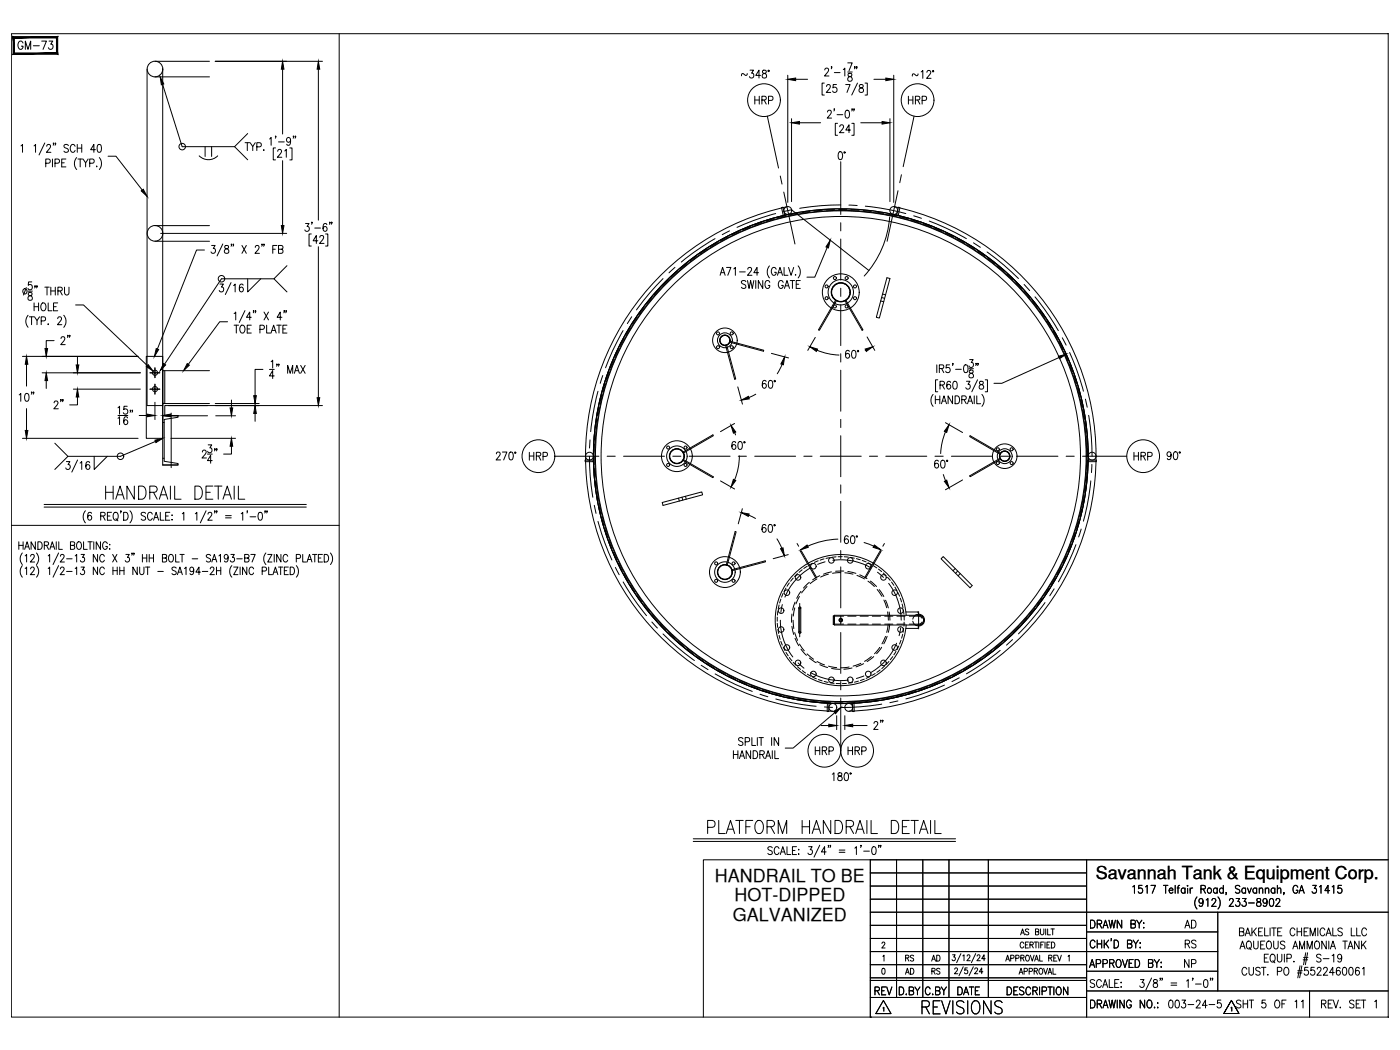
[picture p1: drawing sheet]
<svg xmlns="http://www.w3.org/2000/svg" width="610mm" height="457mm" viewBox="0 0 610 457" stroke-linecap="round" stroke-linejoin="round" font-family="sans-serif">
<defs><g id="words">
<text font-size="10.1" x="44.8" y="218.7">HANDRAIL DETAIL</text>
<g font-size="9.7">
<text x="306.9" y="364.1">PLATFORM HANDRAIL DETAIL</text>
<text x="400.4" y="442.7">REVISIONS</text>
</g>
<text font-size="7.9" x="31.4" y="151.3" transform="rotate(-90 31.4 151.3)">2&quot;</text>
<g font-size="7.8">
<text x="311.3" y="383.9">HANDRAIL TO BE</text>
<text x="477.2" y="382.9">Savannah Tank &amp; Equipment Corp.</text>
<text x="319.8" y="392.5">HOT-DIPPED</text>
<text x="319.1" y="401.1">GALVANIZED</text>
</g>
<g font-size="7.5">
<text x="22.2" y="179.2">2&quot;</text>
<text x="385.2" y="318.9" transform="rotate(-90 385.2 318.9)">2&quot;</text>
<text x="538.7" y="414.9">AQUEOUS AMMONIA TANK</text>
</g>
<g font-size="7.1">
<text x="6.7" y="22.6">GM-73</text>
<text x="327.4" y="46.6">HRP</text>
<text x="394.4" y="46.6">HRP</text>
<text x="366.9" y="157.3">60°</text>
<text x="330.6" y="170.4">60°</text>
<text x="317.5" y="196.8">60°</text>
<text x="229.3" y="201.8">HRP</text>
<text x="492.5" y="201.8">HRP</text>
<text x="405.7" y="205">60°</text>
<text x="330.6" y="233.2">60°</text>
<text x="353.8" y="329.8">HRP</text>
<text x="367.9" y="329.8">HRP</text>
<text x="473.8" y="405.3">DRAWN BY:</text>
<text x="514.7" y="405.3">AD</text>
<text x="538.3" y="408.9">BAKELITE CHEMICALS LLC</text>
<text x="514.7" y="414.2">RS</text>
<text x="473.1" y="422.6">APPROVED BY:</text>
<text x="514.7" y="422.6">NP</text>
<text x="473.8" y="440.3">DRAWING NO.:</text>
<text x="507.6" y="440.3">003-24-5</text>
<text x="537.3" y="440.3">SHT 5 OF 11</text>
<text x="574.3" y="440.3">REV. SET 1</text>
</g>
<g font-size="6.6">
<text x="105.5" y="66.7">TYP.</text>
<text x="366.5" y="237.8">60°</text>
<text x="473.4" y="431.1">SCALE:</text>
<text x="379.6" y="434.3">REV</text>
<text x="390.2" y="434.3">D.BY</text>
<text x="401.8" y="434.3">C.BY</text>
<text x="415.9" y="434.3">DATE</text>
<text x="437.4" y="434.3">DESCRIPTION</text>
</g>
<g font-size="6.2">
<text x="393" y="419.8">RS</text>
<text x="404.3" y="419.8">AD</text>
</g>
<g font-size="5.7">
<text x="443.1" y="408.2">AS BUILT</text>
<text x="393" y="425.4">AD</text>
<text x="404.6" y="425.4">RS</text>
<text x="442.4" y="425.4">APPROVAL</text>
</g>
</g></defs>
<!-- layer: 0 -->
<g fill="none" stroke="#000" stroke-width=".44">
<path d="M4.9 14.7h599.6v428.2h-599.6zM147.7 14.7v428.2M4.9 228.8h142.8M379 374.4h-72.7v68.5M379 374.4v68.5M379 374.4h225.5M390.4 374.4v59.9M401.8 374.4v59.9M413.2 374.4v59.9M430.3 374.4v59.9M473.1 374.4v68.5M379 380.1h94.1"/>
<path d="M379 385.8h94.1M379 391.5h94.1M379 397.2h225.5M530.3 397.2v34.3M379 402.9h94.1M379 408.6h94.1M379 414.3h151.3M473.1 405.8h57.2M379 420.1h94.1M379 426.9h94.1M379 425.8h94.1M379 434.3h94.1"/>
<path d="M473.1 431.5h131.4M473.1 422.9h57.2M570.2 431.5v11.4"/>
</g>
<!-- layer: TEXT -->
<g fill="none" stroke="#000" stroke-width=".44">
<path d="M8.2 235.9v3.3M8.2 237.5h1.9M10.1 235.9v3.3M10.7 239.2l1.1-3.3 1.1 3.3M11.1 238.1h1.4M15.4 235.9v3.3l-1.9-3.3v3.3M16.5 235.9a1.67 1.67 0 0 1 1.9 1.7 1.67 1.67 0 0 1-1.9 1.6zM19.3 237.5l1.6-.2 .1-1.1-1.7-.3v3.3M20.2 237.5l1 1.7M21.7 239.2l1.1-3.3 1.1 3.3M22.1 238.1h1.3M24.5 235.9v3.3"/>
<path d="M25.6 235.9v3.3h1.6M30.7 237.5l1.6-.2 .1-1.1-1.7-.3v3.3l1.7-.3 .1-.8-.6-.6M33.9 236.1a1.07 1.07 0 0 1 1.1 0 1.07 1.07 0 0 1 .5 1.1v.7a1.08 1.08 0 0 1-1.1 1.3 1.08 1.08 0 0 1-1.1-1.3zM36.4 235.9v3.3h1.6M38.3 235.9h1.9M39.2 235.9v3.3M40.8 235.9v3.3M43.8 235.9v3.3l-1.9-3.3v3.3M46.7 236.7a1.04 1.04 0 0 0-1.2-.8 1.04 1.04 0 0 0-.8 1.3v.7a1.05 1.05 0 0 0 1 1.3 1.05 1.05 0 0 0 1-1.3h-.7M47.7 239h.2zM47.8 237v.3zM9.7 246.3a3.8 3.8 0 0 0 0 5"/>
<path d="M9.7 240.8a3.8 3.8 0 0 0 0 5M11 247.6l.6-.7v3.3M11 242l.6-.6v3.3M13.3 247.7l.6-.8h.5l.5 .7-.4 1.1-1.3 1.5h1.9M13.3 242.2l.6-.8h.5l.5 .6-.4 1.1-1.3 1.6h1.9M15.9 246.3a3.7 3.7 0 0 1 0 5M15.9 240.8a3.7 3.7 0 0 1 0 5M21 247.6l.6-.7v3.3M21 242l.6-.6v3.3M25.5 246.3l-2.4 5M25.5 240.8l-2.4 5M26.3 247.7l.6-.8h.5l.5 .7-.4 1.1-1.3 1.5h1.9"/>
<path d="M26.3 242.2l.6-.8h.5l.5 .6-.4 1.1-1.3 1.6h1.9M29 248.8h2.4M29 243.3h2.4M32.8 247.6l.6-.7v3.3M32.8 242l.6-.6v3.3M35.3 246.9h1.4l-.8 1.3a1 1 0 0 1 .8 1.5 1 1 0 0 1-1.7-.1M35.3 241.4h1.4l-.8 1.3a1 1 0 0 1 .8 1.5 1 1 0 0 1-1.7-.1M42.5 246.9v3.3l-1.9-3.3v3.3M42.5 241.4v3.3l-1.9-3.3v3.3M45.5 247.7a1.04 1.04 0 0 0-1.3-.8 1.04 1.04 0 0 0-.8 1.3v.7a1.05 1.05 0 0 0 .8 1.3 1.05 1.05 0 0 0 1.3-.7M45.5 242.2a1.04 1.04 0 0 0-1.3-.8 1.04 1.04 0 0 0-.8 1.3v.7a1.05 1.05 0 0 0 .8 1.3 1.05 1.05 0 0 0 1.3-.7M49.1 241.4l1.8 3.3"/>
<path d="M49.2 246.9v3.3M49.2 248.5h1.8M50.9 241.4l-1.8 3.3M51 246.9v3.3M52.1 248.5h1.9M52.1 246.9v3.3M54 246.9v3.3M54.8 241.4h1.5l-.8 1.3a1.01 1.01 0 0 1 .8 1.6 1.01 1.01 0 0 1-1.8-.2M57.6 240.9h-.3h.3l-.3 .8M58.4 240.9h-.2h.2l-.2 .8M59.8 246.9v3.3l-1.9-3.3v3.3M60.8 246.9v2.4l.8 .9 1-.4 .1-2.9"/>
<path d="M62 241.4v3.3M62 243h1.9M63.4 246.9h1.8M63.9 241.4v3.3M64.3 246.9v3.3M65 243h1.8M65 241.4v3.3M66.8 241.4v3.3M68.7 248.8h2.4M70.7 243l1.6-.2 .2-1.1-1.8-.3v3.3l1.8-.3 .1-.8-.7-.6M73.9 241.6a1.07 1.07 0 0 1 1.2 0 1.07 1.07 0 0 1 .4 1.1v.7a1.08 1.08 0 0 1-1 1.3 1.08 1.08 0 0 1-1.1-1.3zM76.5 241.4v3.3h1.5"/>
<path d="M76.7 247.4a.99 .99 0 0 0-1-.5 .99 .99 0 0 0-.8 .8l.2 .5 1.5 .7 .1 .9a1.12 1.12 0 0 1-1.8 0M77.2 250.2l1.1-3.3 1.1 3.3M77.7 249.1h1.3M78.3 241.4h1.9M79.3 241.4v3.3M80.3 247.6l.7-.7v3.3M83.7 243.3h2.4M84.4 248a.88 .88 0 0 1-1.3 .7 .88 .88 0 0 1-.3-1.4 .88 .88 0 0 1 1.4 .1l.2 .6a1.57 1.57 0 0 1-1.1 2.2l-.6-.4M87.3 249.1h-2l1.3-2.2v3.3M88.1 248.8h2.4M91.6 247.7l.5-.8h.6l.5 .7-.4 1.1-1.4 1.5h1.9M91.7 241.9a1.03 1.03 0 0 0-1.1-.5 1.03 1.03 0 0 0-.8 .8l1.8 1.2 .1 .8a1.16 1.16 0 0 1-1.9 0"/>
<path d="M92.2 244.7l1.1-3.3 1.1 3.3M92.7 243.6h1.3M94.3 248.5h1.8M94.3 246.9v3.3M95.3 242l.7-.6v3.3M96.1 246.9v3.3M99.3 242.5a.88 .88 0 0 1-1.2 .7 .88 .88 0 0 1-.3-1.4 .88 .88 0 0 1 1.4 .1l.1 .6a1.56 1.56 0 0 1-1.1 2.2l-.5-.5M100.5 241.4h1.5l-.8 1.3a1 1 0 0 1 .8 1.5 1 1 0 0 1-1.7-.1M101 246.3a3.8 3.8 0 0 0 0 5M101.8 246.9h1.8l-1.8 3.3h1.8M103.1 243.3h2.4M104.5 246.9v3.3"/>
<path d="M106.5 243l1.6-.2 .3-.5-.1-.6-1.8-.3v3.3l1.8-.3 .1-.8-.6-.6M107.5 246.9v3.3l-1.9-3.3v3.3M109.2 241.4h1.9l-1.3 3.3M110.4 247.7a1.02 1.02 0 0 0-1.2-.8 1.02 1.02 0 0 0-.8 1.3v.7a1.03 1.03 0 0 0 .8 1.3 1.03 1.03 0 0 0 1.2-.7M114.2 248.7l1.6-.2 .3-.5-.3-.9-1.6-.2v3.3M115.8 240.8a3.8 3.8 0 0 0 0 5M116.6 241.4h1.8l-1.8 3.3h1.8M117 246.9v3.3h1.6M118.9 250.2l1-3.3 1.1 3.3M119.2 249.1h1.4M119.4 241.4v3.3M121.3 246.9h1.8"/>
<path d="M122.2 246.9v3.3M122.3 241.4v3.3l-1.8-3.3v3.3M123.8 248.5h1.1M125.3 242.2a1.04 1.04 0 0 0-1.3-.8 1.04 1.04 0 0 0-.7 1.3v.7a1.05 1.05 0 0 0 .7 1.3 1.05 1.05 0 0 0 1.3-.7M125.5 246.9h-1.7v3.3h1.7M126.4 246.9a1.67 1.67 0 0 1 1.9 1.7 1.67 1.67 0 0 1-1.9 1.6zM129 246.3a3.8 3.8 0 0 1 0 5M129 243.1l1.6-.1 .2-1.3-1.8-.3v3.3M131.8 241.4v3.3h1.6M133.7 244.7l1.1-3.3 1 3.3M134.1 243.6h1.4M136.1 241.4h1.9"/>
<path d="M137.1 241.4v3.3M138.6 243h1.1M140.4 241.4h-1.8v3.3h1.8M141.2 241.4a1.67 1.67 0 0 1 1.9 1.7 1.67 1.67 0 0 1-1.9 1.6zM143.9 240.8a3.8 3.8 0 0 1 0 5M493.3 386.2l.7-.7v3.4M497.3 385.5h-1.4l-.1 1.5a1.07 1.07 0 0 1 1.5 0 1.07 1.07 0 0 1-.1 1.6 1.07 1.07 0 0 1-1.6-.3M498.8 386.2l.7-.7v3.4M501.2 385.5h1.9l-1.4 3.4M506.6 385.5h1.9M507.6 385.5v3.4M509.1 387.6h1.6l-.1-.6a1.08 1.08 0 0 0-1.7 .7 1.08 1.08 0 0 0 1.3 1.2l.5-.5"/>
<path d="M511.7 385.5v3.4M512.6 386.7h.9M513.7 385.5l-.6 .2-.2 .5v2.7M516 387.1a1.08 1.08 0 0 0-1.8 .5 1.08 1.08 0 0 0 1.2 1.3l.6-.5M516 386.7v2.2M517.1 385.5v.4zM517.1 386.8v2.1M518.2 386.7v2.2M519.3 386.7a.99 .99 0 0 0-1.1 .9M521.2 390.6a4 4 0 0 0 0 5.2M522.9 387.1l1.7-.1 .3-.5-.3-.8-1.7-.2v3.4M523.9 392.4a.98 .98 0 0 1-1.6 .7 .98 .98 0 0 1 .2-1.7l.4-.2a1.97 1.97 0 0 1 .1 3.5l-.7-.2-.1-.3"/>
<path d="M523.9 387.1l1 1.8M525.2 391.9l.7-.7v3.5M527.7 392l.3-.6a.94 .94 0 0 1 1.3 .3 .94 .94 0 0 1-.3 1.3l-1.4 1.7h1.9M530 387.1a1.08 1.08 0 0 0-1.8 .5 1.08 1.08 0 0 0 1.2 1.3l.6-.5M530 386.7v2.2M530.3 390.6a4 4 0 0 1 0 5.2M532.7 387.1a.98 .98 0 0 0-1.4 0 .98 .98 0 0 0 0 1.4 .98 .98 0 0 0 1.4-.1M532.7 385.5v3.4M534 388.8h-.2h.2l-.2 .8M535.3 392l.3-.6a.94 .94 0 0 1 1.4 .3 .94 .94 0 0 1-.4 1.3l-1.4 1.7h2M538.3 391.2h1.5l-.8 1.3a1.02 1.02 0 0 1 .8 1.6 1.02 1.02 0 0 1-1.8-.1M539.9 386a1.04 1.04 0 0 0-1.1-.5 1.04 1.04 0 0 0-.9 .8l.3 .5 1.5 .8a.81 .81 0 0 1-.5 1.3h-.6l-.7-.5"/>
<path d="M541 391.2h1.6l-.9 1.3a1.04 1.04 0 0 1 .9 1.7 1.04 1.04 0 0 1-1.8-.2M542.4 387.1a.84 .84 0 0 0-.8-.5 .84 .84 0 0 0-.8 .5 1.01 1.01 0 0 0 .1 1.5 1.01 1.01 0 0 0 1.5-.2M542.4 386.7v2.2M543.2 386.7l.8 2.2 .9-2.2M543.7 393.2h2.5M547.2 387.1a1.08 1.08 0 0 0-1.8 .5 1.08 1.08 0 0 0 1.2 1.3l.6-.5M547.2 386.7v2.2M547.4 391.4v1a1.37 1.37 0 0 1 1.4 .6 1.37 1.37 0 0 1 0 1.5 1.1 1.1 0 0 1-1.7-.8 1.1 1.1 0 0 1 1.4-1.2l.4-.8a1.01 1.01 0 0 0-1.5-.3zM548.3 387.3l.7-.6 .7 .1 .2 2.1M548.3 386.7v2.2M551 387.3l.6-.6 .8 .1 .1 2.1M551 386.7v2.2"/>
<path d="M551.7 392.4a.97 .97 0 0 1-1.3 .9 .97 .97 0 0 1-.3-1.6l.6-.5a1.88 1.88 0 0 1 1.1 1.8 1.88 1.88 0 0 1-1.2 1.7l-.5-.5M553.1 391.4l.7-.2a2.14 2.14 0 0 1 0 3.5h-.3a2.4 2.4 0 0 1-.4-3.3zM555.1 387.1a1.08 1.08 0 0 0-1.8 .5 1.08 1.08 0 0 0 1.3 1.3l.5-.5M555.1 386.7v2.2M555.6 392l.6-.8h.5l.6 .7-.5 1.1-1.4 1.7h2M556.2 387.3l.7-.6 .7 .1 .1 2.1M556.2 385.5v3.4M559.1 388.8h-.2h.2l-.2 .8M565.1 386.3a1.07 1.07 0 0 0-1.3-.8 1.07 1.07 0 0 0-.8 1.3v.8a1.07 1.07 0 0 0 1.1 1.4 1.07 1.07 0 0 0 1-1.4h-.7M565.6 388.9l1.1-3.4 1.2 3.4M566.1 387.8h1.4M571.6 385.5h1.5l-.8 1.3a1.04 1.04 0 0 1 .8 1.6 1.04 1.04 0 0 1-1.8-.1"/>
<path d="M574.5 386.2l.7-.7v3.4M579 387.8h-2.1l1.4-2.3v3.4M580.1 386.2l.7-.7v3.4M584.1 385.5h-1.4l-.1 1.5a1.05 1.05 0 0 1 1.5 0 1.05 1.05 0 0 1-.1 1.6 1.05 1.05 0 0 1-1.5-.3M384 410.8l.5-.6 .6 .1 .2 .4-1.4 2.1h1.5M384.4 416.4l.5-.5v2.6M414.8 415.7h1.1l-.6 1a.78 .78 0 0 1 .6 1.2 .78 .78 0 0 1-1.3-.1M418.4 415.2l-1.9 4M419.2 416.2l.6-.5v2.6M421.1 416.3l.1-.3a.64 .64 0 0 1 .9-.2 .64 .64 0 0 1 .2 .9l-1.3 1.6h1.5M424.8 415.2l-1.8 4M425.5 416.3l.4-.6 .8 .5-.3 .9-1 1.2h1.4"/>
<path d="M429 417.4h-1.5l1-1.7v2.6M437.9 418.5l.8-2.6 .9 2.6M438.2 417.6h1.1M440.1 417.3l1.3-.2v-1.1l-1.3-.1v2.6M442.3 417.3l1.2-.2 .1-.9-1.3-.3v2.6M444.5 417.1l1.2-.1 .1-.8-1.3-.3v2.6M445.2 417.1l.7 1.4M445.8 410.8a.8 .8 0 0 0-1-.6 .8 .8 0 0 0-.6 1v.6a.81 .81 0 0 0 .6 1 .81 .81 0 0 0 1-.6M446.5 411.4h.8M447 416l.2-.1a1.31 1.31 0 0 1 1.1 1.3 1.31 1.31 0 0 1-1.1 1.3 1.68 1.68 0 0 1-.2-2.5zM447.8 410.2h-1.3v2.6h1.3M448.5 411.4l1.2-.1v-1l-1.2-.1v2.6"/>
<path d="M448.6 415.9l.9 2.6 .8-2.6M449.2 411.4l.7 1.4M450.3 410.2h1.5M450.5 418.5l.8-2.6 .8 2.6M450.8 417.6h1.1M451.1 410.2v2.6M452.3 410.2v2.6M452.7 415.9v2.6h1.2M453.2 411.4h.8M454.5 410.2h-1.3v2.6M455 410.2v2.6M455.9 411.4h.8"/>
<path d="M456.6 417.1l1.3-.1v-1l-1.3-.1v2.6M457.2 410.2h-1.3v2.6h1.3M457.4 417.1l.7 1.4M457.8 410.2a1.31 1.31 0 0 1 1.5 1.3 1.31 1.31 0 0 1-1.5 1.3zM458.8 417.1h.8M460.2 415.9h-1.4v2.6h1.4M460.5 415.9l.8 2.6 .8-2.6M465.1 416.4l.5-.5v2.6M476.8 410.2a1.07 1.07 0 0 0-1.3-.8 1.07 1.07 0 0 0-.8 1.3v.8a1.07 1.07 0 0 0 .8 1.3 1.07 1.07 0 0 0 1.3-.8M477.8 409.3v3.5M477.8 411h1.9M479.7 409.3v3.5"/>
<path d="M480.8 409.3v3.5M481.5 410.8l1.3 2M482.8 409.3l-2 2.3M484 408.9h-.3h.3l-.3 .8M485.1 409.3a1.73 1.73 0 0 1 2 1.8 1.73 1.73 0 0 1-2 1.7zM490.9 411l1.7-.2 .3-.5-.3-.8-1.7-.2v3.5h1.3l.5-.4v-1.1l-.5-.3M493.4 409.3l1.1 1.7v1.8M495.7 409.3l-1.2 1.7M496.5 410.5v.3zM496.5 412.4v.4zM552.3 415.5h-1.8v3.4h1.8M553.6 415.7l.2-.2a1.74 1.74 0 0 1 1.5 1.7 1.74 1.74 0 0 1-1.5 1.7 2.22 2.22 0 0 1-.2-3.2z"/>
<path d="M554.3 418.3l.8 1M556.2 415.5v2.4a.97 .97 0 0 0 1 1 .97 .97 0 0 0 1-1v-2.4M559.3 415.5v3.4M560.4 417.3l1.6-.2 .3-.5-.3-.9-1.6-.2v3.4M563.4 418.6v.3zM567.4 417.9h2M568.6 414.9l-1 5.2M569.4 414.9l-1 5.2M575.2 416a.97 .97 0 0 0-1.2-.5 .97 .97 0 0 0-.6 1.1l1.5 .8 .3 1a1.15 1.15 0 0 1-1.9 0M580 416.1l.8-.6v3.4M584.2 416.6l-.1 .5a.93 .93 0 0 1-1.4 .1 .93 .93 0 0 1 0-1.3 .93 .93 0 0 1 1.4 .1l.1 .6a1.66 1.66 0 0 1-1.1 2.3l-.6-.5M384.2 421.8l.3-.2a1.4 1.4 0 0 1 .9 1.3 1.4 1.4 0 0 1-.9 1.3l-.6-1.1z"/>
<path d="M384.5 438.9l.3-.3v1.7M384.7 435.6l3.3 5.8h-6.6zM415.7 422l.4-.5 .8 .4-.3 .9-1 1.2h1.5M419.4 420.9l-1.8 4M421.2 421.5h-1l-.1 1.1a.79 .79 0 0 1 1.1 0 .79 .79 0 0 1-.1 1.1 .79 .79 0 0 1-1.1-.2M423.8 420.9l-1.9 4M424.4 422l.4-.5 .9 .4-1.4 2.1h1.5M428 423.1h-1.6l1.1-1.6v2.5M496.6 426.5h1.5l-.8 1.3a1.04 1.04 0 0 1 .8 1.7 1.04 1.04 0 0 1-1.8-.2M501.4 425.9l-2.5 5.2M502.4 426.7v1a1.37 1.37 0 0 1 1.4 .6 1.37 1.37 0 0 1 0 1.5 1.1 1.1 0 0 1-1.7-.7 1.1 1.1 0 0 1 1.4-1.3l.4-.8a1.01 1.01 0 0 0-1.5-.3zM505.3 426h-.3h.3l-.3 .9"/>
<path d="M506.2 426h-.3h.3l-.3 .9M509.9 428h2.5M509.9 429h2.5M516.7 427.2l.7-.7v3.5M519.5 426h-.3h.3l-.3 .9M520.6 428.5h2.5M524.5 426.7l.6-.2a2.14 2.14 0 0 1 0 3.5h-.2a2.4 2.4 0 0 1-.4-3.3zM527.2 426h-.2h.2l-.2 .9M528.1 426h-.3h.3l-.3 .9M536.2 435.6l-3.3 5.7h6.6l-3.3-5.7 3.3 5.7h-6.6zM542.9 422a1.09 1.09 0 0 0-1.3-.8 1.09 1.09 0 0 0-.8 1.3v.8a1.09 1.09 0 0 0 .8 1.3 1.09 1.09 0 0 0 1.3-.8M543.8 421.2v2.5a.97 .97 0 0 0 1 .9 .97 .97 0 0 0 1-.9v-2.5"/>
<path d="M548.7 421.7a1.04 1.04 0 0 0-1.1-.5 1.04 1.04 0 0 0-.8 .8l.3 .5 1.5 .8a.81 .81 0 0 1-.6 1.3l-1.2-.5M549.3 421.2h1.9M550.2 421.2v3.4M552.1 424.3v.3zM556.2 423l1.8-.3v-1.2l-.5-.3h-1.3v3.4M559.5 421.4a1.58 1.58 0 0 1 1.8 .8 1.58 1.58 0 0 1-.4 1.9l-.5 .5a1.83 1.83 0 0 1-1.5-1.3 1.83 1.83 0 0 1 .6-1.9zM564.9 423.7h2M565.1 422.7h1.9M566.1 420.6l-1 5.2M566.9 420.6l-1 5.2M569.5 421.2h-1.4l-.1 1.5a1.07 1.07 0 0 1 1.5 0 1.07 1.07 0 0 1-.1 1.6 1.07 1.07 0 0 1-1.6-.3M572.3 421.2h-1.4l-.1 1.5a1.07 1.07 0 0 1 1.5 0 1.07 1.07 0 0 1-.1 1.6 1.07 1.07 0 0 1-1.6-.3"/>
<path d="M573.6 422l.5-.8h.6l.5 .6-.4 1.2-1.4 1.6h1.9M576.3 422l.3-.6a.94 .94 0 0 1 1.3 .3 .94 .94 0 0 1-.3 1.3l-1.4 1.6h1.9M581 423.5h-2.1l1.4-2.3v3.4M583.5 421.7l-.1-.3-.7-.2a1.97 1.97 0 0 0 .1 3.4 .97 .97 0 0 0 1-.9 .97 .97 0 0 0-.9-1 .97 .97 0 0 0-1 .8M584.9 421.4l.7-.2a2.21 2.21 0 0 1 0 3.4h-.3a2.4 2.4 0 0 1-.4-3.2zM587.7 421.4l.7-.2a2.14 2.14 0 0 1 0 3.4h-.3a2.46 2.46 0 0 1-.4-3.2zM591.8 421.7a.79 .79 0 0 0-1.2-.3l-.4 1.3a1.42 1.42 0 0 0 .8 1.9 .98 .98 0 0 0 1.1-.8 .98 .98 0 0 0-.8-1.1 .98 .98 0 0 0-1.1 .8M593.2 421.8l.7-.6v3.4"/>
<circle cx="526.6" cy="387.7" r="1.06"/>
</g>
<!-- layer: DIM -->
<g fill="none" stroke="#000" stroke-width=".44">
<path d="M70.8 36.8l8.5 27.1h22.8M93.7 26.7h46.7M123 30.1v28.3M138.6 30.1v65.8M325.4 32l-.5 .8-1.7-.8-.3 1M326.6 30.6h1.5l-.8 1.3a1.04 1.04 0 0 1 .9 1.6 1.04 1.04 0 0 1-1.9-.2M331.2 32.8h-2.1l1.4-2.2v3.4M332.1 30.7v1a1.37 1.37 0 0 1 1.4 .6 1.37 1.37 0 0 1 0 1.5 1.1 1.1 0 0 1-1.7-.7 1.1 1.1 0 0 1 1.4-1.2l.5-.8a.98 .98 0 0 0-1.6-.4zM343 32.8v55.3M346.4 34.5h5.2M358.9 36.2h-.9v5.2h.9M359.1 30.5l.6-.8 .8 .1 .3 .5-.1 .7-1.7 2.1h2"/>
<path d="M359.9 37.7l.6-.9 .8 .2 .3 .5-.4 1.1-1.4 1.6h1.9M362.2 29.2h-.3h.3l-.3 .8M363.3 31.6h2.5M364.2 36.8h-1.4l-.1 1.5a1.06 1.06 0 0 1 1.6 .1 1.06 1.06 0 0 1-.2 1.5 1.06 1.06 0 0 1-1.6-.3M367.2 30.3l.7-.6v3.4M368.2 36.8h1.9l-1.3 3.4M369.1 27.4h2l-1.4 3.4M369.1 31.4h2M369.4 32.1v1a1.25 1.25 0 0 1 1.5 .7 1.25 1.25 0 0 1-.5 1.6 1.12 1.12 0 0 1-1.3-1.2 1.12 1.12 0 0 1 1.4-1l.3-.1a.7 .7 0 0 0-.4-1.2zM372.3 29.2h-.2h.2l-.2 .8M373.2 29.2h-.3h.3l-.3 .8M373.4 36.2l-2.5 5.2"/>
<path d="M374.3 37l-.1 .7 .4 .4a1.09 1.09 0 0 1 1.4 1 1.09 1.09 0 0 1-1.2 1.1 1.11 1.11 0 0 1-.7-1.3 1.11 1.11 0 0 1 1.3-.8l.5-.8a.98 .98 0 0 0-1.6-.3zM376.7 36.2h.9v5.2h-.9M380.5 34.5h5.2M389.2 32.8v55.3M399.7 32.2l-.4 .8-1.7-.8-.4 .9M401.1 31.3l.7-.6v3.4M403.6 31.5l.3-.7a.94 .94 0 0 1 1.3 .3 .94 .94 0 0 1-.3 1.4l-1.4 1.6h1.9M107.9 58.2l-5.8 5.7M120.1 59.4h-.2h.2l-.2 .8M127.9 59.4h-.3h.3l-.3 .8M128.8 59.4h-.3h.3l-.3 .8M344.7 51.7v36.1"/>
<path d="M348.1 53.5h9.2M360.3 48.8l.3-.6 .8-.2 .6 1-1.8 2.4h1.9M363.4 47.5h-.3h.3l-.3 .8M364.5 49.9h2.5M364.7 53.7h-1v5.2h1M365.7 55.2l.5-.9 .9 .2 .2 .5-.4 1.2-1.4 1.6h2M368.4 48.2l.6-.2a2.14 2.14 0 0 1 0 3.4h-.2a2.4 2.4 0 0 1-.4-3.2zM370.4 56.6h-2.1l1.4-2.3v3.5M370.9 53.7h1v5.2h-1M371.1 47.5h-.2h.2l-.2 .8M372 47.5h-.3h.3l-.3 .8M374.8 53.5h9.3"/>
<path d="M387.5 51.7v36.1M9.1 63.5l.7-.6v3.4M14.8 63.5l.7-.6v3.4M19.5 62.3l-2.5 5.2M19.9 71.1l1.7-.2 .3-.5-.2-.8-.5-.4h-1.3v3.5M20.3 63.7l.6-.8 .8 .2 .3 .4-.1 .7-1.7 2.1h2M22.8 69.2v3.5M23.4 62.4h-.3h.3l-.3 .8M23.9 71.1l1.7-.2 .3-.5-.1-.8-.6-.4h-1.3v3.5M24.2 62.4h-.3h.3l-.3 .8M26.9 70.9h1.1M28.7 69.2h-1.8v3.5h1.8"/>
<path d="M29.8 63.4a.97 .97 0 0 0-1.2-.5 .97 .97 0 0 0-.6 1.1l1.5 .8 .3 1a1.15 1.15 0 0 1-2 0M32.7 63.7a1.09 1.09 0 0 0-1.3-.8 1.09 1.09 0 0 0-.8 1.3v.8a1.09 1.09 0 0 0 .8 1.3 1.09 1.09 0 0 0 1.3-.8M33.4 68.6a3.9 3.9 0 0 0 0 5.2M33.6 62.9v3.4M33.6 64.5h2M33.9 69.2h2M34.9 69.2v3.5M35.6 62.9v3.4M36.1 69.2l1.2 1.7v1.8M38.4 69.2l-1.1 1.7M39.1 71.1l1.7-.2 .2-.5-.2-1-1.7-.2v3.5M41.6 65.2h-2.1l1.4-2.3v3.4"/>
<path d="M42.1 72.3v.4zM42.7 63.1a.88 .88 0 0 1 1.4 .4l.1 .9a1.47 1.47 0 0 1-1.1 1.9 2.53 2.53 0 0 1-.4-3.2zM43.3 68.6a4.1 4.1 0 0 1 0 5.2M47.1 68h3.4l11.5 14.8M86.7 67.9a5.7 5.7 0 0 0 8.1 0M89.3 63.9v4.2M92.1 63.9v4.2M102.1 63.9l5.8 5.7M120 64.4h-1v5.2h1M120.9 65.9l.6-.8h.5l.6 .6-.4 1.2-1.4 1.6h1.9M121.3 61.8h2.5M123 70v28.2"/>
<path d="M124 65.7l.7-.6v3.4M126.2 64.4h1v5.2h-1M126.5 61l-.4 .8a.94 .94 0 0 1-1.2-.4 .94 .94 0 0 1 .2-1.2 .94 .94 0 0 1 1.3 .2l.1 .6a1.6 1.6 0 0 1-1.1 2.3l-.5-.5M365.4 66.2l.6-.1a2.14 2.14 0 0 1 0 3.4h-.3a2.44 2.44 0 0 1-.3-3.3zM133 97.3h1.6l-.9 1.3a1.05 1.05 0 0 1 .9 1.7 1.05 1.05 0 0 1-1.9-.2M135.9 96.8h-.2h.2l-.2 .8M137.1 99.3h2.5M142.3 97.8a.76 .76 0 0 0-1.2-.3l-.4 1.3 .1 1.5 .3 .3a.94 .94 0 0 0 1.2-.4 .94 .94 0 0 0-.2-1.2 .94 .94 0 0 0-1.3 .1l-.1 .5M143.7 96.8h-.3h.3l-.3 .8M144.6 96.8h-.3h.3l-.3 .8M70 101.6h54.8M89 108.9h-3.4l-17.1 43.1"/>
<path d="M92.1 106.9h1.6l-.8 1.3a1.04 1.04 0 0 1 .8 1.6 1.04 1.04 0 0 1-1.8-.1M97 106.2l-2.5 5.2M98 107v1a1.38 1.38 0 0 1 1.4 .6 1.38 1.38 0 0 1 0 1.5 1.11 1.11 0 0 1-1.8-.7 1.11 1.11 0 0 1 1.5-1.2l.4-.8a.98 .98 0 0 0-1.5-.4zM100.9 106.4h-.3h.3l-.3 .8M101.7 106.4h-.2h.2l-.2 .8M105.4 106.9l1.9 3.4M107.3 106.9l-1.9 3.4M111.2 107.7l.5-.8 .9 .1 .2 .6-.4 1.1-1.4 1.6h2M114.2 106.4h-.3h.3l-.3 .8M115 106.4h-.2h.2l-.2 .8M118.8 108.5h1.1M120.6 106.9h-1.8v3.4"/>
<path d="M121.3 108.5l1.7-.1 .2-.5-.2-.9-1.7-.1v3.4l1.8-.3 .1-.8-.7-.7M125 115.7l-5.7 5.7 5.7 5.7M135.5 101.9h-.9v5.2h.9M138.4 104.8h-2.1l1.4-2.2v3.4M138.6 107.4v65.8M139.3 103.4l.5-.8 .9 .1 .2 .5-.4 1.1-1.4 1.7h2M141.8 101.9h.9v5.2h-.9M313.5 119.9l1.1-3.5 1.2 3.5M314 118.7h1.4M316.3 116.4h1.9l-1.3 3.5M319.5 117.1l.7-.7v3.5M322 118.4h2.5"/>
<path d="M325.6 117.2l.6-.8 .8 .2 .3 .5-.5 1.1-1.3 1.7h1.9M330.3 118.7h-2.1l1.4-2.3v3.5M335.1 115.8a4 4 0 0 0 0 5.2M338 117.2a1.09 1.09 0 0 0-1.3-.7 1.09 1.09 0 0 0-.8 1.3v.8a1.09 1.09 0 0 0 1 1.3 1.09 1.09 0 0 0 1.1-1.3h-.7M338.5 119.9l1.1-3.5 1.1 3.5M338.9 118.7h1.4M341.4 116.4v3.5h1.7M343.4 116.4l1.1 3.5 1.1-3.5M346.4 119.5v.4zM347.5 115.8a4.1 4.1 0 0 1 0 5.2M360.2 107.7l-5.4 13h-3.4M11.5 125.2l-1.3 3.3"/>
<path d="M12.2 126.8h1.9M12.2 137.3a4 4 0 0 0 0 5.2M12.4 127.5v1a1.38 1.38 0 0 1 1.4 .6 1.38 1.38 0 0 1 0 1.5 1.1 1.1 0 0 1-1.7-.7 1.1 1.1 0 0 1 1.4-1.3l.5-.8a.98 .98 0 0 0-1.6-.3zM12.8 138h1.9M13.7 138v3.4M13.8 122.8h-1.4l-.1 1.4a1.05 1.05 0 0 1 1.5 .1 1.05 1.05 0 0 1-.1 1.5 1.05 1.05 0 0 1-1.5-.3M14.8 131.9v3.4M14.8 133.5h2M15 138l1.1 1.6v1.8M15.4 124.6h-.3h.3l-.3 .8M16.2 124.6h-.3h.3l-.3 .8M16.8 131.9v3.4"/>
<path d="M17.2 138l-1.1 1.6M17.9 139.7l1.7-.1 .2-.5-.2-1-1.7-.1v3.4M18.3 132.1a1.51 1.51 0 0 1 1.7 .6 1.51 1.51 0 0 1-.2 1.8 1.07 1.07 0 0 1-1.3 .8 1.07 1.07 0 0 1-.7-1.3v-.8zM19.5 125h1.9M20.5 125v3.5M21 131.9v3.4h1.6M22.1 125v3.5M22.1 126.7h2M23.3 133.5h1.2M24.1 125v3.5M25.1 131.9h-1.8v3.4h1.8M25.1 138.8l.6-.8 .8 .1 .3 .5-.1 .7-1.7 2.1h1.9"/>
<path d="M25.2 126.7l1.7-.2 .2-.5-.2-.8-1.7-.2v3.5M26.1 126.7l1 1.8M27.8 137.3a4 4 0 0 1 0 5.2M28.1 125v2.5a.97 .97 0 0 0 1 1 .97 .97 0 0 0 .9-1v-2.5M32.9 132.8h3.5l27.8 26.4M95.7 123.7h1.6l-.9 1.3a1.05 1.05 0 0 1 .9 1.6 1.05 1.05 0 0 1-1.9-.1M100.6 123l-2.5 5.3M101.7 124.4l.7-.7v3.4M101.9 136.6l.7-.7v3.4M105.9 124.2l-.2-.3-.6-.2a1.97 1.97 0 0 0 .1 3.4 .99 .99 0 0 0 .8-1.4 .99 .99 0 0 0-1.7-.2l-.1 .5M106.7 135.2l-2.5 5.2M107.9 121.4v5.7l5.7-5.7"/>
<path d="M109.4 138.2h-2.1l1.4-2.3v3.4M110.5 135.4h-.2h.2l-.2 .8M111.4 135.4h-.3h.3l-.3 .8M115 135.9l1.9 3.4M116.9 135.9l-1.9 3.4M119.3 121.4h-22.9l-24.7 37.2M122.8 138.2h-2.1l1.3-2.3v3.4M123.9 135.4h-.3h.3l-.3 .8M124.7 135.4h-.3h.3l-.3 .8M324.8 122.6l-.7-.4-1.3 .4 .3 .8 1.4 .7 .3 1a1.14 1.14 0 0 1-2 0M325.5 122.2l.7 3.4 .6-3.4 .8 3.4 .6-3.4M329.1 122.2v3.4"/>
<path d="M332.1 122.2v3.4l-1.9-3.4v3.4M335.2 123a1.06 1.06 0 0 0-1.3-.8 1.06 1.06 0 0 0-.8 1.2v.9a1.07 1.07 0 0 0 1 1.3 1.07 1.07 0 0 0 1.1-1.3h-.7M341 123a1.08 1.08 0 0 0-1.3-.8 1.08 1.08 0 0 0-.8 1.2v.9a1.09 1.09 0 0 0 1.1 1.3 1.09 1.09 0 0 0 1-1.3h-.7M341.6 125.6l1.1-3.4 1.1 3.4M342 124.4h1.4M344.1 122.2h1.9M345 122.2v3.4M346.7 123.8h1.1M348.5 122.2h-1.8v3.4h1.8M9.8 155.2h50.3M11.5 158.6v9.5M20.8 141.2h.3z"/>
<path d="M23.6 148.3h-3.5v3.5M33.7 155.5v3.4M99.1 140.1h-3.4l-13.7 18.6M101.9 141.6h2M102.9 141.6v3.4M105 141.8a1.59 1.59 0 0 1 1.8 .8 1.59 1.59 0 0 1-.4 1.9l-.3 .4a1.59 1.59 0 0 1-1.8-.9 1.59 1.59 0 0 1 .4-1.9zM107.6 143.2h1.1M109.4 141.6h-1.8v3.4h1.8M113.2 143.4l1.6-.2 .3-.5-.3-.9-1.6-.2v3.4M116.1 141.6v3.4h1.7M118 145l1.2-3.4 1.1 3.4M118.1 157.5l.6-.7v3.5"/>
<path d="M118.4 143.9h1.4M120.5 141.6h2M120.7 158.7h-.3h.3l-.3 .8M121.5 158.7h-.3h.3l-.3 .8M121.5 141.6v3.4M123.2 143.2h1.1M125 141.6h-1.8v3.4h1.8M130.9 159.1l2 3.4M132.9 159.1l-2 3.4M335.9 153.9l7.5 2M340.6 158.6l-2.2 4.1M355 146.9l-3.3 5.7"/>
<path d="M355.7 152.5l4.7 1.5 4.9 .6M377.6 146.7l3.3 5.9M407.9 158.9v3.3M413.5 158.9h-1.4l-.2 1.4a1.07 1.07 0 0 1 1.6 0 1.07 1.07 0 0 1-.1 1.6 1.07 1.07 0 0 1-1.6-.3M415 158.4h-.3h.3l-.3 .8M420 159l.7-.1a2.16 2.16 0 0 1 0 3.3h-.3a2.39 2.39 0 0 1-.4-3.2zM422.2 156.6h1.5l-.8 1.2a1.05 1.05 0 0 1 .9 1.7 1.05 1.05 0 0 1-1.9-.2M425.1 158.4h-.3h.3l-.3 .8M425.9 158.4h-.3h.3l-.3 .8M461.1 155.7l-24.9 11.2h-3.4M8.4 171.9l.6-.6v3.4M11.1 171.5l.7-.2a2.21 2.21 0 0 1 0 3.4h-.3a2.4 2.4 0 0 1-.4-3.2z"/>
<path d="M11.5 177.9v9.5M13.9 170.8h-.3h.3l-.3 .8M14.7 170.8h-.2h.2l-.2 .8M18.4 162.3h42.7M20.1 165.7v3.4M31.9 169.4h29.2M33.7 172.9v3.4h-3.4M51.4 177.6l.7-.7v3.4M55.4 176.9h-1.4l-.1 1.5a1.06 1.06 0 0 1 1.5 .1 1.06 1.06 0 0 1-.2 1.5 1.06 1.06 0 0 1-1.5-.3M56.9 178.7h-.3h.3l-.3 .8M57.7 178.7h-.2h.2l-.2 .8M67.5 175.2v7.5"/>
<path d="M70.9 175.2v7.5M73.3 176.6h67.1M93.7 175.7h19.1M100.8 174.2v3.4M114.5 160.9h-3.4v11.4M117.3 160.9h2.1M119.4 163.7h-2.1l1.4-2.3v3.4M125.3 162.5v-3.4l1.1 3.4 1.1-3.4v3.4M128.2 162.5l1.1-3.4 1.1 3.4M128.6 161.4h1.3M321.3 168.5l2 7.5M329.1 171.7l-3 1.4"/>
<path d="M406.3 171.7a4.1 4.1 0 0 0 0 5.2M407.3 172.4v3.4M407.3 174h1.9M408.3 165.4h-.9v5.2h.9M409 160.5l1.7-.2 .3-.5-.3-.8-1.7-.1v3.3M409.2 172.4v3.4M409.3 167.7l1.7-.2 .3-.5-.3-.8-1.7-.2v3.4M409.9 175.8l1.1-3.4 1.1 3.4M410 160.5l1 1.7M410.3 167.7l1 1.7M410.3 174.7h1.4M413.9 166.5a.76 .76 0 0 0-1.2-.3l-.5 1.3a1.42 1.42 0 0 0 .8 1.9 .98 .98 0 0 0 1.1-.8 .98 .98 0 0 0-.7-1.1 .98 .98 0 0 0-1.2 .8"/>
<path d="M414.8 172.4v3.4l-2-3.4v3.4M415.3 166.2l.7-.2a2.14 2.14 0 0 1 0 3.4h-.3a2.4 2.4 0 0 1-.4-3.2zM415.9 172.4a1.73 1.73 0 0 1 2 1.7 1.73 1.73 0 0 1-2 1.7zM416.1 160.8h2.5M418.8 174l1.7-.2 .2-.4-.2-.9-1.7-.1v3.4M419.8 174l.9 1.8M420.8 166h1.5l-.8 1.3a1.04 1.04 0 0 1 .8 1.6 1.04 1.04 0 0 1-1.8-.1M421.3 175.8l1.1-3.4 1.1 3.4M421.7 174.7h1.4M421.9 160.6h2M422.2 161.3l-.2 .7 .5 .4a1.11 1.11 0 0 1 1.4 1.3 1.11 1.11 0 0 1-1.9 .5l-.1-.3a1.59 1.59 0 0 1 1.7-1.7l.1-.6a1.01 1.01 0 0 0-1.5-.3zM424.2 172.4v3.4"/>
<path d="M425.3 172.4v3.4h1.7M425.6 165.4l-2.5 5.2M426.6 166.2v1a1.37 1.37 0 0 1 1.4 .6 1.37 1.37 0 0 1 0 1.5 1.11 1.11 0 0 1-1.7-.8 1.11 1.11 0 0 1 1.5-1.2l.3-.8a.98 .98 0 0 0-1.5-.3zM427.6 171.7a3.9 3.9 0 0 1 0 5.2M429 165.4h1v5.2h-1M9.8 190.9h50.3M23.9 193l5.7 5.7-5.7 5.7M41 198.7v5.7l5.7-5.7M51.4 182.1l.7-.6v3.4M51.4 180.9h4.3M55.5 182a.79 .79 0 0 0-1.2-.4l-.4 1.4 .1 1.4a.93 .93 0 0 0 1.4 .1 .93 .93 0 0 0 0-1.3 .93 .93 0 0 0-1.4 .1l-.1 .5M60.6 180.9h3.4"/>
<path d="M67.7 192.2l-15.3 6.5h-22.8M74.3 180.9h3.4M74.4 190.9h28.2M88.1 196.8l.6-.8h.5l.6 .7-.4 1.1-1.4 1.6h1.9M90.3 197.7h2.1M90.7 193.7h1.5l-.8 1.3a1.04 1.04 0 0 1 .8 1.6 1.04 1.04 0 0 1-1.8-.1M93.7 195.5h-.3h.3l-.3 .8M93.9 181h8.7M94.5 195.5h-.3h.3l-.3 .8M100.8 194.3v3.4h-3.4M111.1 180v3.5M216.1 197.6l.6-.8 .8 .2 .3 .5-.4 1.1-1.4 1.7h2"/>
<path d="M218.8 196.8h1.9l-1.4 3.5M222 197l.7-.2a2.13 2.13 0 0 1 0 3.5h-.3a2.5 2.5 0 0 1-.4-3.3zM319.9 184.4l-6.2 3.5M319.9 188.3l.4 1.1M321.9 198.5a26.8 26.8 0 0 1-2 10.5M411.7 184.1l7.4 4.2M411.7 188l-1.5 4.6-.6 4.9M509.9 197.9a.97 .97 0 0 1-1.3 .9 .97 .97 0 0 1-.3-1.6l.7-.5a1.88 1.88 0 0 1 1 1.8 1.88 1.88 0 0 1-1.2 1.6l-.5-.5M511.3 196.9l.7-.2a2.14 2.14 0 0 1 0 3.4h-.3a2.46 2.46 0 0 1-.4-3.2zM19.2 219.7h114.2M28.9 201h1.5l-.8 1.3a1.02 1.02 0 0 1 .8 1.6 1.02 1.02 0 0 1-1.8-.2M33.8 200.3l-2.5 5.3"/>
<path d="M34.9 201.6l.7-.6v3.4M39 201.5l-.8-.5a1.97 1.97 0 0 0 .1 3.4 .97 .97 0 0 0 1-.9 .97 .97 0 0 0-.9-1 .97 .97 0 0 0-1 .8M92.4 200.6h-2.1l1.4-2.3v3.4M313.7 209.4l6.2 3.5M410.8 206.6l.9 2.7M419.1 209l-7.4 4.3M19.2 220.8h114.2M37.2 222.4a4 4 0 0 0 0 5.3M39.8 223.5l-.1-.3-.7-.1a1.99 1.99 0 0 0 .1 3.4 1 1 0 0 0 .9-1.4 1 1 0 0 0-1.7-.2l-.1 .5M43.8 224.7l1.7-.2 .3-.4-.1-.7-1.9-.3v3.4M44.8 224.7l1 1.8M46.8 224.7h1.1"/>
<path d="M48.5 223.1h-1.7v3.4h1.7M49.8 223.2l.3-.1a1.82 1.82 0 0 1 1.5 1.3 1.82 1.82 0 0 1-.7 1.9l-.2 .2a1.86 1.86 0 0 1-1.5-1.4 1.86 1.86 0 0 1 .6-1.9zM50.5 225.8l.8 1M52.7 222.6h-.3h.3l-.3 .8M53.8 223.1a1.84 1.84 0 0 1 2 1.1 1.84 1.84 0 0 1-.6 2.1l-1.4 .2zM56.6 222.4a4 4 0 0 1 0 5.3M63.4 223.5l-.7-.4-1.2 .4 .1 .7 1.7 1 .1 .8a1.14 1.14 0 0 1-1.9 0M66.3 223.9a1.06 1.06 0 0 0-1.2-.8 1.06 1.06 0 0 0-.9 1.3v.8a1.06 1.06 0 0 0 .8 1.3 1.06 1.06 0 0 0 1.3-.8M66.9 226.5l1.1-3.4 1.1 3.4M67.3 225.4h1.4M69.8 223.1v3.4h1.6M72.1 224.7h1.2"/>
<path d="M73.9 223.1h-1.8v3.4h1.8M74.8 224.4h.2zM74.9 226.2v.3zM79.4 223.7l.6-.6v3.4M85 223.7l.7-.6v3.4M89.7 222.4l-2.5 5.3M90.6 223.9l.5-.8 .9 .1 .2 .5-.4 1.2-1.3 1.6h1.9M93.6 222.6h-.3h.3l-.3 .8M94.5 222.6h-.3h.3l-.3 .8M98.2 224.5h2.5M98.2 225.5h2.5M105 223.7l.7-.6v3.4"/>
<path d="M107.8 222.6h-.3h.3l-.3 .8M108.9 225h2.5M112.8 223.2l.6-.1a2.13 2.13 0 0 1 0 3.4h-.2a2.45 2.45 0 0 1-.4-3.3zM115.6 222.6h-.3h.3l-.3 .8M116.4 222.6h-.3h.3l-.3 .8M323.2 221.5l-1.7 6.6M326 224.3l3 1.4M338.3 234.6l2.1 4.1M347.1 236.7l.7 1.2M364.8 234.7l-6.7 .9-6.4 2.2M376.2 236.2l4.3 1.6M385.1 236.7l-.7 1.2"/>
<path d="M343.2 241.5l-6.5 1.8M357.4 315.9h3.5M363.5 310.3l-18.2 15.4h-3.4M364.3 311.6v6.1M367.9 311.6v6.1M371.3 315.9h6.3M319.3 326.9v3.4M319.3 328.5h2M321.3 326.9v3.4M322 330.3l1.1-3.4 1.1 3.4M322.4 329.2h1.4M323.5 321.7a1.01 1.01 0 0 0-1.1-.6 1.01 1.01 0 0 0-.8 .9l.2 .5 1.6 .8 .1 .8a1.16 1.16 0 0 1-1.9 0"/>
<path d="M324.5 323l1.7-.2 .2-.5-.2-1-1.7-.1v3.4M326.8 326.9v3.4l-1.9-3.4v3.4M327.4 321.2v3.4h1.6M327.9 326.9a1.73 1.73 0 0 1 2 1.7 1.73 1.73 0 0 1-2 1.7zM329.8 321.2v3.4M330.4 321.2h2M330.9 328.5l1.6-.1 .3-.5-.1-.7-.6-.3h-1.2v3.4M331.4 321.2v3.4M331.8 328.5l1 1.8M333.4 330.3l1.1-3.4 1.1 3.4M333.8 329.2h1.4M336 321.2v3.4"/>
<path d="M336.3 326.9v3.4M337.4 326.9v3.4h1.6M339 321.2v3.4l-1.9-3.4v3.4M362.4 337.1l.7-.6v3.4M365 336.7v.9a1.37 1.37 0 0 1 1.4 .6 1.37 1.37 0 0 1 0 1.6 1.1 1.1 0 0 1-1.7-.8 1.1 1.1 0 0 1 1.5-1.2l.4-.8a1.01 1.01 0 0 0-1.6-.3zM367.9 336.7l.8-.2a2.21 2.21 0 0 1 0 3.4h-.3a2.4 2.4 0 0 1-.5-3.2zM301.9 365.2h114.2M301.9 366.4h114.2M336.3 369.2a1.04 1.04 0 0 0-1.1-.6 1.04 1.04 0 0 0-.9 .9l.3 .5 1.6 .8a.81 .81 0 0 1-.6 1.3l-1.3-.5M339.2 369.5a1.07 1.07 0 0 0-1.3-.8 1.07 1.07 0 0 0-.8 1.3v.8a1.07 1.07 0 0 0 .8 1.3 1.07 1.07 0 0 0 1.3-.8M339.8 372.1l1.1-3.4 1.1 3.4M340.2 371h1.4"/>
<path d="M342.7 368.7v3.4h1.6M345 370.3h1.1M346.8 368.7h-1.8v3.4h1.8M347.8 369.8v.3zM347.8 371.8v.3zM352.1 368.7h1.5l-.8 1.3a1.04 1.04 0 0 1 .8 1.6 1.04 1.04 0 0 1-1.8-.1M356.9 368l-2.5 5.2M359.7 371h-2l1.4-2.3v3.4M360.8 368.2h-.2h.2l-.2 .8M361.7 368.2h-.3h.3l-.3 .8M365.4 370.1h2.5M365.4 371.1h2.5"/>
<path d="M372.2 369.3l.7-.6v3.4M375 368.2h-.3h.3l-.3 .8M376.1 370.6h2.5M380 368.8l.7-.1a2.21 2.21 0 0 1 0 3.4h-.3a2.4 2.4 0 0 1-.4-3.3zM382.8 368.2h-.3h.3l-.3 .8M383.6 368.2h-.3h.3l-.3 .8"/>
<circle cx="334.6" cy="30.9" r=".3"/>
<circle cx="406.3" cy="31" r=".3"/>
<circle cx="332.7" cy="43.6" r="7.1"/>
<circle cx="399.5" cy="43.6" r="7.1"/>
<circle cx="79.3" cy="63.8" r="1.42"/>
<circle cx="367.7" cy="66.4" r=".3"/>
<circle cx="10.8" cy="126.8" r="1.07"/>
<circle cx="96.4" cy="121.4" r="1.42"/>
<circle cx="52.5" cy="198.7" r="1.42"/>
<circle cx="224.3" cy="197.1" r=".3"/>
<circle cx="234.4" cy="198.6" r="7.1"/>
<circle cx="497.8" cy="198.6" r="7.1"/>
<circle cx="513.7" cy="197" r=".3"/>
<circle cx="359" cy="326.9" r="7.1"/>
<circle cx="370.3" cy="336.8" r=".3"/>
<circle cx="373.2" cy="326.9" r="7.1"/>
</g>
<!-- layer: HANDRAIL -->
<g fill="none" stroke="#000" stroke-width=".44">
<path d="M64 30.1v146.5h6.9v-146.5M67.5 33.5h23.7M67.5 26.7h23.7M67.5 98.2h23.7M342.7 90a111.1 111.1 0 0 0-87.3 118.7 111.1 111.1 0 0 0 107.2 101M343.4 93.3a107.7 107.7 0 0 0-84.6 115.1 107.7 107.7 0 0 0 103.9 97.9M388.8 93.3a107.7 107.7 0 0 1 84.6 115.1 107.7 107.7 0 0 1-103.9 97.9M389.5 90a111.1 111.1 0 0 1 87.3 118.7 111.1 111.1 0 0 1-107.2 101M67.5 105.1h23.7"/>
<circle cx="67.5" cy="30.1" r="3.4"/>
<circle cx="343" cy="91.7" r="1.71"/>
<circle cx="389.2" cy="91.7" r="1.71"/>
<circle cx="67.5" cy="101.6" r="3.4"/>
<circle cx="67.5" cy="162.3" r="1.12"/>
<circle cx="67.5" cy="169.4" r="1.12"/>
<circle cx="256.7" cy="198.6" r="1.71"/>
<circle cx="475.5" cy="198.6" r="1.71"/>
<circle cx="362.6" cy="308" r="1.71"/>
<circle cx="369.6" cy="308" r="1.71"/>
</g>
<!-- layer: 06X08_2 -->
<g fill="none" stroke="#000" stroke-width=".44">
<path d="M326.8 98.7l-3.3 1.3M331.8 96.8l-3.3 1.2M337 95.3l-3.4 1M342.2 94l-3.5 .8M347.4 92.9l-3.5 .6M352.7 92.1l-3.5 .5M358 91.6l-3.5 .3M363.4 91.3l-3.6 .1M365.2 91.3h3.6M370.5 91.3l3.6 .3M375.9 91.7l3.5 .4M381.2 92.3l3.5 .6"/>
<path d="M386.5 93.2l3.5 .7M391.7 94.3l3.5 1M396.9 95.8l3.4 1M402 97.4l3.3 1.3M407 99.3l3.2 1.4M295 118.1l-2.7 2.5M299.1 114.7l-2.7 2.3M303.3 111.4l-2.8 2.2M307.8 108.4l-3 2M312.4 105.6l-3.1 1.9M317.1 103.1l-3.2 1.7M321.9 100.8l-3.2 1.5"/>
<path d="M411.8 101.5l3.3 1.6M416.7 103.9l3.1 1.7M421.3 106.5l3 1.9M425.9 109.4l2.9 2M430.2 112.5l2.9 2.2M434.4 115.8l2.8 2.3M438.5 119.3l2.6 2.5M277.3 138.2l-1.9 3M280.4 133.8l-2.1 2.9M283.8 129.7l-2.3 2.7M287.3 125.6l-2.4 2.7M291.1 121.8l-2.6 2.5"/>
<path d="M442.3 123l2.5 2.6M446 126.9l2.3 2.7M449.5 131l2.2 2.8M452.8 135.2l2 3M455.8 139.6l1.9 3M267.1 157l-1.3 3.3M269.3 152.1l-1.5 3.2M271.7 147.3l-1.6 3.2M274.4 142.7l-1.8 3M458.6 144.2l1.8 3.1M461.2 148.9l1.7 3.1M463.6 153.7l1.5 3.3"/>
<path d="M465.7 158.6l1.3 3.3M260.8 177.4l-.7 3.5M262 172.2l-.9 3.5M263.4 167l-.9 3.5M265.1 162l-1.1 3.3M467.6 163.6l1.1 3.4M469.3 168.7l.9 3.5M470.6 173.9l.8 3.5M471.7 179.1l.6 3.6M70.9 181h6.6v.7l-6 1v18.2l6 .9v.7h-6.6zM70.9 184h.6M70.9 199.5h.6"/>
<path d="M258.7 198.7v3.6M258.8 193.3l-.1 3.6M259.2 188l-.3 3.5M259.9 182.7l-.5 3.5M472.6 184.4l.3 3.6M473.1 189.8l.3 3.5M473.4 195.1l.1 3.6M70.9 202.5h6.6M258.8 204l.2 3.6M259.2 209.4l.4 3.5M259.9 214.7l.6 3.5M260.8 219.9l.8 3.6"/>
<path d="M472 216.4l-.6 3.5M472.8 211.1l-.5 3.5M473.2 205.8l-.3 3.5M473.5 200.4l-.1 3.6M262 225.2l.9 3.4M263.4 230.4l1.1 3.4M265.2 235.4l1.2 3.3M466.4 237.1l-1.3 3.3M468.2 232l-1.2 3.4M469.7 226.9l-1 3.4M471 221.6l-.8 3.5M267.1 240.4l1.4 3.3"/>
<path d="M269.3 245.3l1.6 3.2M271.8 250l1.7 3.2M274.4 254.7l1.9 3M277.4 259.2l2 2.9M456.8 256.1l-1.9 3.1M459.6 251.6l-1.9 3M462.1 246.8l-1.7 3.2M464.3 242l-1.4 3.2M280.4 263.6l2.3 2.7M283.8 267.7l2.4 2.8M287.3 271.7l2.5 2.6M291.1 275.6l2.6 2.4"/>
<path d="M295 279.2l2.8 2.3M439.8 276.8l-2.6 2.4M443.6 273l-2.5 2.5M447.2 269.1l-2.3 2.6M450.6 264.9l-2.2 2.8M453.8 260.6l-2.1 2.9M299.1 282.6l2.8 2.2M303.4 285.9l3 2M307.8 288.9l3 1.9M312.4 291.7l3.1 1.7M317.1 294.2l3.2 1.7M321.9 296.6l3.3 1.4"/>
<path d="M326.8 298.6l3.4 1.3M403.7 299.3l-3.4 1.2M408.6 297.3l-3.2 1.3M413.5 295l-3.2 1.6M418.3 292.6l-3.2 1.6M422.9 289.8l-3.1 1.9M427.3 286.9l-2.9 2M431.7 283.7l-2.9 2.2M435.8 280.4l-2.7 2.2M331.9 300.5l3.4 1.1M337 302.1l3.5 .9M342.2 303.4l3.5 .7"/>
<path d="M347.5 304.4l3.5 .6M352.7 305.3l3.6 .3M358.1 305.8l3.5 .2M363.4 306.1h3.6M372.3 305.9l-3.5 .2M377.7 305.5l-3.6 .3M383 304.7l-3.5 .6M388.3 303.8l-3.5 .6M393.5 302.5l-3.5 .9M398.6 301l-3.4 1"/>
<circle cx="366.1" cy="198.6" r="107.7"/>
<circle cx="366.1" cy="198.6" r="104.4"/>
</g>
<!-- layer: DIM -->
<g fill="#000" stroke="#000" stroke-width=".44">
<path d="M69.8 33.5l1.5 3.1-1 .3zM123 26.7l.6 3.4h-1.1zM138.6 26.7l.6 3.4h-1.1zM343 34.5l3.4-.5v1.1zM385.7 34l3.5 .5-3.5 .6zM344.7 53.5l3.4-.6v1.1zM384.1 52.9l3.4 .6-3.4 .5zM61.5 83.1l.9-.7 1.6 3.1zM122.5 98.2h1.1l-.6 3.4zM361.5 104.6l-.8 3.4-1.1-.5zM11.5 155.2l.6 3.4h-1.1zM19.6 151.8h1.1l-.6 3.4z"/>
<path d="M33.2 158.9h1.1l-.6 3.4zM64.5 158.8l2.1 2.7-2.9-1.9zM68 151.8l1.1 .4-1.8 3zM71.2 158.3l.9 .6-2.3 2.5zM81.5 158.3l1 .7-2.5 2.4zM341.7 155.4l-.6 3.4-1.1-.3zM352.7 151l3.3 1-.5 1zM376.7 152l3.3-1-2.8 2zM460.9 155.1l3.3-.9-2.9 2zM20.1 162.3l.6 3.4h-1.1zM33.7 169.4l.6 3.5h-1.1zM100.2 177.6h1.1l-.5 3.4z"/>
<path d="M110.5 172.3h1.1l-.5 3.4zM138.1 173.2h1.1l-.6 3.4zM322.8 174.2l3.1-1.6 .3 1.1zM11 187.4h1.1l-.6 3.5zM64 180.3l3.5 .6-3.5 .6zM67.5 191.7l3.4-.8-3 1.8zM70.9 180.9l3.4-.6v1.2zM100.8 190.9l.5 3.4h-1.1zM111.1 176.6l.5 3.4h-1.1zM318.3 185.3l2.1 2.8-1.1 .5zM413.2 184.9l-1 3.4-1-.5zM319.3 208.7l1.1 .5-2.1 2.8z"/>
<path d="M411.2 209.6l1-.5 1 3.3zM322.8 223.2l3.4 .6-.4 1.1zM339.9 238.9l1-.4 .6 3.5zM348.6 239.4l2.8-2.1 .5 1zM380.7 237.3l2.8 2.1-3.3-1.1zM360.9 315.3l3.4 .6-3.4 .6zM363.1 309.9l3-1.8-2.3 2.7zM367.9 315.9l3.4-.6v1.2z"/>
</g>
<!-- layer: TEXT -->
<path d="M5.7 15.9l.6 7.2v-6.6zM5.7 15.9l.6 7.2-.6 .5zM6.3 23.1l-.6 .5 18.9-.5zM5.7 23.6l18.9-.5 .5 .5zM24.6 16.5v6.6l.5 .5zM25.1 15.9v7.7l-.5-7.1zM6.3 16.5h18.3l.5-.6zM5.7 15.9h19.4l-18.8 .6z" fill="#000" stroke="#000" stroke-width=".44"/>
<!-- layer: CENTER -->
<g fill="none" stroke="#000" stroke-width=".44">
<path d="M334.1 50.6l4.9 22.6M398 50.6l-4.7 22M339.8 76.7l.7 3.5M366.1 70.4v23M392.5 76.1l-.7 3.5M337.8 93l-9.6 3-7.3 3M341.3 83.6l4.8 22.6M344.7 91.3l-3.5 .8M366.1 89.2a107.7 107.7 0 0 0-17.9 1.5M366.1 97v3.5M369.6 89.3l3.6 .2M376.8 89.8l10.6 1.5 7 1.7"/>
<path d="M391 83l-4.7 22.1M397.8 94l3.4 1.1M404.6 96.3l7.3 3 8.9 4.6M293.9 116.4l-2.6 2.4M311.3 103.9l-9.6 6.2-5 4M317.7 100.5l-3.2 1.7M366.1 104.1v17.8M423.9 105.7l3 2M429.8 109.7l.6 .4a112.5 112.5 0 0 1 13.1 11.2M275.1 137.9l-1.9 3M288.7 121.3a105.9 105.9 0 0 0-11.6 13.6M366.1 125.5v3.6"/>
<path d="M366.1 132.7v17.8M383.9 129.6l1.3 .3M445.9 123.9l2.4 2.6M450.7 129.3l6.4 8.6 3.7 6.1M271.3 144l-4.6 8.9-3 7.2M462.6 147.1l1.6 3.2M465.7 153.5l3 7.3 3 9.5M67.5 160.2v2.1h2.1h-2.1v2.2v-2.2h-2.2h2.2zM67.5 167.3v2.1h-2.2M69.6 169.4h-2.1v2.2M74.5 179.9v23.8M260.4 170.4l-1.6 6.9-1.6 10.6"/>
<path d="M262.5 163.5l-1.1 3.4M366.1 161.2v17.9M472.6 173.8l.8 3.5M241.6 198.7h19.2M256.7 198.7a107.7 107.7 0 0 0 1.4 17.8M256.9 191.5l-.2 3.6M264.4 198.7h3.5M271.5 198.7h17.8M292.9 198.7h3.6M300 198.7h17.9M328.6 198.7h17.8M350 198.7h3.6"/>
<path d="M357.2 198.7h17.8M366.1 182.6v3.6M366.1 189.7v17.9M378.6 198.7h3.5M385.7 198.7h17.8M414.3 198.7h17.8M435.7 198.7h3.5M442.8 198.7h17.9M464.2 198.7h3.6M471.4 198.7h19.2M474 180.8l.2 .8a108.1 108.1 0 0 1 1.3 17.1M297 216.5l.3 1.3"/>
<path d="M366.1 211.1v3.6M366.1 218.3v17.8M475 209.4l-1.6 10.6-1.7 6.9M475.4 202.2l-.1 3.6M258.8 220l.7 3.5M260.4 227l3 9.5 3 7.3M366.1 239.7v3.6M468.5 237.2l-3.1 7.3-4.5 8.9M470.8 230.4l-1.1 3.4M268 247.1l1.6 3.2M271.3 253.4l3.8 6 6.4 8.7M352.9 247.3a25.8 25.8 0 0 0-11.1 12.7"/>
<path d="M359.3 244.6l-3.3 1.1M362.6 244a26.5 26.5 0 0 1 16.6 3.3M366.1 246.8v17.9M382.1 249.2l2.6 2.2M387 254a26.2 26.2 0 0 1 5.4 16M417 248.7l-.9 .9M459 256.4l-1.9 3M283.8 270.8l2.4 2.7M288.7 276a102.7 102.7 0 0 0 13.7 11.6M339.8 270.1a25.8 25.8 0 0 0 5.4 16M340.6 263.3l-.6 3.3M348.2 262.7v14.6"/>
<path d="M366.1 268.3v3.5M366.1 275.4v17.8M392.2 273.4l-.7 3.4M400 266.3v7.5M440.9 278.5l-2.6 2.4M455 262.4l-.4 .6a111.7 111.7 0 0 1-11.1 13M305.3 289.7l3 1.9M311.4 293.4l1.2 .7a99.2 99.2 0 0 0 15 7M347.5 288.7l2.6 2.2M353 292.8a26.3 26.3 0 0 0 16.6 3.3M366.1 296.8v3.6M376.2 294.3l-3.3 1.1"/>
<path d="M390.4 280.1a26 26 0 0 1-11.1 12.7M411.3 298.3l-11.4 4.5-5.5 1.5M417.7 295.1l-3.2 1.7M435.5 283.2l-8.6 6.4-6.1 3.8M330.9 302.3l3.4 1.1M337.8 304.4l6.9 1.6 10.7 1.5M359 307.8l3.5 .2M366.1 303.9v23M383.9 306.6l-.7 .1a108.1 108.1 0 0 1-17.1 1.4M391 305.2l-3.5 .8"/>
</g>
<!-- layer: TOE PLATE -->
<path d="M71.7 161.4v14.3M91.2 161.4h-20.3v14.3h20.3" fill="none" stroke="#000" stroke-width=".44"/>
<!-- layer: HANDRAIL MOUNTING CLIP -->
<path d="M340.3 90.4l.6-.2 .8 3.5-.6 .2zM391.2 90.2l.7 .2-.8 3.5-.7-.2zM63.7 155.2h7.2v35.7h-7.2zM254.8 200.3h3.5v.7h-3.5zM473.8 200.3h3.6v.7h-3.6zM360.3 306.3h.7l-.2 3.5h-.6zM371.2 306.3h.6l.2 3.5h-.7z" fill="none" stroke="#000" stroke-width=".44"/>
<!-- layer: GRATING -->
<g fill="none" stroke="#000" stroke-width=".44">
<path d="M90.4 176.6h-18.7v4.4h18.7"/>
<circle cx="366.1" cy="198.6" r="106.8"/>
</g>
<!-- layer: SHELL -->
<g fill="none" stroke="#000" stroke-width=".44">
<circle cx="366.1" cy="127.3" r="4.2"/>
<circle cx="315.6" cy="148.2" r="2.31"/>
<circle cx="294.7" cy="198.6" r="3.3"/>
<circle cx="366.1" cy="198.6" r="107.7"/>
<circle cx="366.1" cy="198.6" r="107.1"/>
<circle cx="437.5" cy="198.6" r="2.31"/>
<circle cx="315.6" cy="249.1" r="3.3"/>
</g>
<!-- layer: 11-2 PIPE -->
<path d="M344.7 91.3l33.7 26.5M387.4 94.5a42.8 42.8 0 0 1-11.1 25.7" fill="none" stroke="#000" stroke-width=".44"/>
<!-- layer: SHOP TAG -->
<path d="M379 442.9h.1M604.5 442.9h.1" fill="none" stroke="#000" stroke-width=".44"/>
<!-- layer: 3T-150-RFSO -->
<g fill="none" stroke="#000" stroke-width=".44">
<circle cx="290.9" cy="194.9" r=".66"/>
<circle cx="294.7" cy="198.6" r="6.7"/>
<circle cx="294.7" cy="198.6" r="4.5"/>
<circle cx="294.7" cy="198.6" r="3.2"/>
<circle cx="298.5" cy="194.9" r=".66"/>
<circle cx="290.9" cy="202.4" r=".66"/>
<circle cx="298.5" cy="202.4" r=".66"/>
<circle cx="311.8" cy="252.9" r=".66"/>
<circle cx="311.8" cy="245.3" r=".66"/>
<circle cx="315.6" cy="249.1" r="6.7"/>
<circle cx="315.6" cy="249.1" r="4.5"/>
<circle cx="315.6" cy="249.1" r="3.2"/>
<circle cx="319.4" cy="252.9" r=".66"/>
<circle cx="319.4" cy="245.3" r=".66"/>
</g>
<!-- layer: 24T-150-RFSO -->
<g fill="none" stroke="#000" stroke-width=".44">
<path d="M394.6 267.9a28.6 28.6 0 0 0-43.4-22.3 28.6 28.6 0 0 0 0 48.8 28.6 28.6 0 0 0 43.4-22.3"/>
<circle cx="342.7" cy="258.1" r="1.21"/>
<circle cx="347.5" cy="251.4" r="1.21"/>
<circle cx="354.2" cy="246.6" r="1.21"/>
<circle cx="362" cy="244" r="1.21"/>
<circle cx="370.2" cy="244" r="1.21"/>
<circle cx="378" cy="246.6" r="1.21"/>
<circle cx="384.7" cy="251.4" r="1.21"/>
<circle cx="389.6" cy="258.1" r="1.21"/>
<circle cx="340.1" cy="274.1" r="1.21"/>
<circle cx="340.1" cy="265.9" r="1.21"/>
<circle cx="392.1" cy="274.1" r="1.21"/>
<circle cx="392.1" cy="265.9" r="1.21"/>
<circle cx="342.7" cy="281.9" r="1.21"/>
<circle cx="347.5" cy="288.6" r="1.21"/>
<circle cx="354.2" cy="293.5" r="1.21"/>
<circle cx="362" cy="296" r="1.21"/>
<circle cx="370.2" cy="296" r="1.21"/>
<circle cx="378" cy="293.5" r="1.21"/>
<circle cx="384.7" cy="288.6" r="1.21"/>
<circle cx="389.6" cy="281.9" r="1.21"/>
</g>
<!-- layer: HANDLE -->
<g fill="none" stroke="#000" stroke-width=".44">
<path d="M347.8 264.7v10.7M348.7 264.7v10.7"/>
<circle cx="348.2" cy="275.4" r=".44"/>
<circle cx="348.2" cy="264.7" r=".44"/>
</g>
<!-- layer: NECK -->
<g fill="none" stroke="#000" stroke-width=".44">
<path d="M348.1 259.7l-1.5 3.3M348.8 257.5l-1.9 3M351.4 255.4l-2.3 2.8M352.4 253.6l-2.5 2.5M355.7 252.1l-3 2.1M356.9 250.7l-3 1.8M360.7 250l-3.4 1.3M362.1 249l-3.5 1M366.1 249.3l-3.6 .3M367.4 248.7h-3.6M367.9 249.4l3.5 .6M369.2 248.9l3.5 .8"/>
<path d="M373.2 250.6l3.2 1.5M374.3 250.3l3.2 1.7M377.9 253.1l2.8 2.3M379 253l2.7 2.4M382 256.7l2 3M382.8 256.7l2 3M344.8 267.4l-.1 3.6M344.8 272.7l.8 3.6M345.3 270.1l.3 3.6M346.1 264.7l-.7 3.6M346.1 275.4l1.2 3.4M346.2 262.2l-1.1 3.4"/>
<path d="M346.2 277.9l1.6 3.3M384.9 261.3l1.2 3.4M385.6 277.1l-1.6 3.3M385.6 261.4l1.2 3.3M386.3 277.1l-1.5 3.2M386.5 266.4l.3 3.6M386.7 271.8l-.6 3.6M387.2 266.5l.3 3.5M387.4 271.8l-.6 3.5M348.1 280.4l2.1 3M348.8 282.6l2.3 2.8M351.4 284.7l2.8 2.3"/>
<path d="M352.5 286.5l2.9 2.1M355.8 288l3.2 1.5M357 289.4l3.4 1.2M360.8 290.1l3.5 .6M362.1 291.1l3.6 .4M369.7 290.4l-3.6 .4M371 290.9l-3.6 .5M374.8 288.8l-3.3 1.3M376 289l-3.3 1.4M379.4 285.9l-2.9 2.1M380.4 285.9l-2.8 2.2M383.1 281.9l-2.3 2.8"/>
<path d="M383.9 281.8l-2.2 2.8"/>
</g>
<!-- layer: REPAD -->
<g fill="none" stroke="#000" stroke-width=".44">
<path d="M341 258.4l-.7 1.6M342.3 256.1l-.9 1.5M343.7 253.8l-1 1.5M345.4 251.7l-1.2 1.4M347.2 249.8l-1.2 1.3M349.3 248.1l-1.4 1.1M351.5 246.6l-1.5 1M353.8 245.3l-1.6 .8M356.3 244.2l-1.7 .7M358.8 243.4l-1.7 .5M361.4 242.8l-1.8 .3M364.1 242.5l-1.8 .1"/>
<path d="M366.7 242.4h-1.8M367.6 242.4l1.8 .2M370.3 242.7l1.7 .4M372.9 243.2l1.7 .5M375.4 244l1.7 .7M377.9 245.1l1.6 .8M380.3 246.3l1.5 1M382.5 247.8l1.4 1.1M384.6 249.5l1.3 1.2M386.4 251.4l1.2 1.3M388.2 253.4l1 1.5M389.7 255.6l.9 1.6"/>
<path d="M390.9 258l.8 1.6M338.4 268.7v1.8M338.4 271.4l.2 1.8M338.7 266.1l-.2 1.7M338.7 274.1l.3 1.7M339.2 263.4l-.3 1.8M339.2 276.7l.5 1.7M340 279.3l.6 1.6M340 260.9l-.5 1.7M392 260.5l.5 1.6M392.3 278.8l-.6 1.6M392.8 263l.4 1.7"/>
<path d="M393.1 276.2l-.5 1.7M393.4 265.6l.2 1.8M393.5 273.5l-.3 1.8M393.7 270.9l-.1 1.8M393.7 268.3v1.7M341 281.7l.8 1.6M342.3 284.1l.9 1.5M343.7 286.3l1.1 1.4M345.4 288.4l1.2 1.3M347.2 290.3l1.4 1.2M349.3 292l1.5 1.1M351.5 293.5l1.5 .9"/>
<path d="M353.9 294.8l1.6 .8M356.3 295.9l1.7 .6M358.8 296.7l1.8 .4M361.5 297.3l1.7 .2M364.1 297.6l1.8 .1M368.5 297.6l-1.7 .1M371.2 297.2l-1.8 .3M373.8 296.6l-1.7 .4M376.3 295.7l-1.7 .6M378.7 294.6l-1.6 .8M381.1 293.3l-1.6 .9M383.2 291.7l-1.4 1.1"/>
<path d="M385.3 289.9l-1.4 1.3M387.1 288l-1.2 1.3M388.7 285.9l-1.1 1.4M390.1 283.6l-.9 1.5M391.4 281.2l-.8 1.7"/>
</g>
<!-- layer: 2 SCH 80 -->
<g fill="none" stroke="#000" stroke-width=".44">
<path d="M363.3 268.3h4.1M363.3 271.8h4.1M369.1 268.3h3.6M369.1 271.8h3.6M374.5 268.3h3.6M374.5 271.8h3.6M379.8 268.3h3.6M379.8 271.8h3.6M385.2 268.3h3.6M385.2 271.8h3.6M390.6 268.3h3.5M390.6 271.8h3.5"/>
<path d="M395.9 268.3h4.4l1.2 .9M400 267.9h-36.7v4.2h36.7M400 267.9a2.14 2.14 0 0 1 2.2 2.1 2.14 2.14 0 0 1-2.2 2.1M401.5 270.9l-1.2 .8-4.4 .1"/>
<circle cx="366.1" cy="270" r=".78"/>
</g>
<!-- layer: CAP -->
<path d="M362.8 268.1h.5v3.8h-.5z" fill="none" stroke="#000" stroke-width=".44"/>
<!-- layer: 3-4-10NC-HHBOLT -->
<g fill="none" stroke="#000" stroke-width=".44">
<circle cx="366.1" cy="270.1" r=".56"/>
<circle cx="366.1" cy="270" r=".66"/>
</g>
<!-- layer: CLIP -->
<path d="M394.4 266.5h5.1l.5 .4v.6M400 272.6v.6l-.5 .4h-5.1" fill="none" stroke="#000" stroke-width=".44"/>
<!-- layer: 212 SCH 40 -->
<path d="M397.5 269.6a2.58 2.58 0 0 1 3.9-1.7 2.58 2.58 0 0 1 0 4.3 2.58 2.58 0 0 1-3.9-1.7M399.4 267.9a2.22 2.22 0 0 1 2.8 2.1 2.22 2.22 0 0 1-2.8 2.1" fill="none" stroke="#000" stroke-width=".44"/>
<!-- layer: 2T-150-RFSO -->
<g fill="none" stroke="#000" stroke-width=".44">
<circle cx="312.6" cy="151.2" r=".66"/>
<circle cx="312.6" cy="145.2" r=".66"/>
<circle cx="315.6" cy="148.2" r="5.4"/>
<circle cx="315.6" cy="148.2" r="3.2"/>
<circle cx="315.6" cy="148.2" r="2.18"/>
<circle cx="318.6" cy="151.2" r=".66"/>
<circle cx="318.6" cy="145.2" r=".66"/>
<circle cx="434.5" cy="195.6" r=".66"/>
<circle cx="437.5" cy="198.6" r="5.4"/>
<circle cx="437.5" cy="198.6" r="3.2"/>
<circle cx="437.5" cy="198.6" r="2.18"/>
<circle cx="440.5" cy="195.6" r=".66"/>
<circle cx="434.5" cy="201.6" r=".66"/>
<circle cx="440.5" cy="201.6" r=".66"/>
</g>
<!-- layer: EXTERNALS -->
<g fill="none" stroke="#000" stroke-width=".44">
<path d="M363.9 130.7l.4 .2-7.5 12.9-.4-.2zM367.9 130.9l.4-.2 7.5 12.9-.4 .2zM383.5 131l1.3 .4M384.3 128l1.3 .4M386.2 120.9l1.3 .4-4.6 17.2-1.3-.3zM315.9 150.3l.5-.1 4 14.8-.5 .1zM317.7 148.5l14.9 4-.2 .4-14.8-3.9zM297.3 196.9l13.1-7.6 .2 .4-13.1 7.6zM422.4 189.7l13.3 7.7-.2 .4-13.3-7.7zM288.4 218.8l17.2-4.6 .3 1.3-17.2 4.6zM295.4 216.9l.4 1.3M297.5 200.1l13.1 7.5-.2 .4-13.1-7.6z"/>
<path d="M298.5 216.1l.3 1.3M422.2 207.2l13.3-7.7 .2 .4-13.3 7.7zM320.1 231.4l.4 .1-3.9 14.7-.4-.1zM348.5 240l.4-.2 6.6 11.6-.3 .2zM383.3 239.8l.4 .2-6.7 11.6-.4-.2zM318.5 248.1l14.7-3.9 .1 .4-14.6 3.9zM410.7 242.3l12.6 12.7-.9 .9-12.6-12.6zM415.9 247.6l-.9 .9M418.1 249.8l-.9 .9"/>
</g>
<!-- layer: 3 PIPE -->
<g fill="none" stroke="#000" stroke-width=".44">
<circle cx="294.7" cy="198.6" r="3.1"/>
<circle cx="315.6" cy="249.1" r="3.1"/>
</g>
<!-- layer: 2 PIPE -->
<g fill="none" stroke="#000" stroke-width=".44">
<circle cx="315.6" cy="148.2" r="2.14"/>
<circle cx="437.5" cy="198.6" r="2.14"/>
</g>
<!-- layer: 4T-150-RFSO -->
<g fill="none" stroke="#000" stroke-width=".44">
<circle cx="359.9" cy="124.7" r=".66"/>
<circle cx="359.9" cy="129.8" r=".66"/>
<circle cx="363.5" cy="133.4" r=".66"/>
<circle cx="363.5" cy="121.1" r=".66"/>
<circle cx="366.1" cy="127.3" r="8"/>
<circle cx="366.1" cy="127.3" r="4.1"/>
<circle cx="366.1" cy="127.3" r="5.5"/>
<circle cx="368.6" cy="133.4" r=".66"/>
<circle cx="368.6" cy="121.1" r=".66"/>
<circle cx="372.3" cy="124.7" r=".66"/>
<circle cx="372.3" cy="129.8" r=".66"/>
</g>
<!-- layer: 4 PIPE -->
<circle cx="366.1" cy="127.3" r="4" fill="none" stroke="#000" stroke-width=".44"/>
<use href="#words"/>
</svg>
